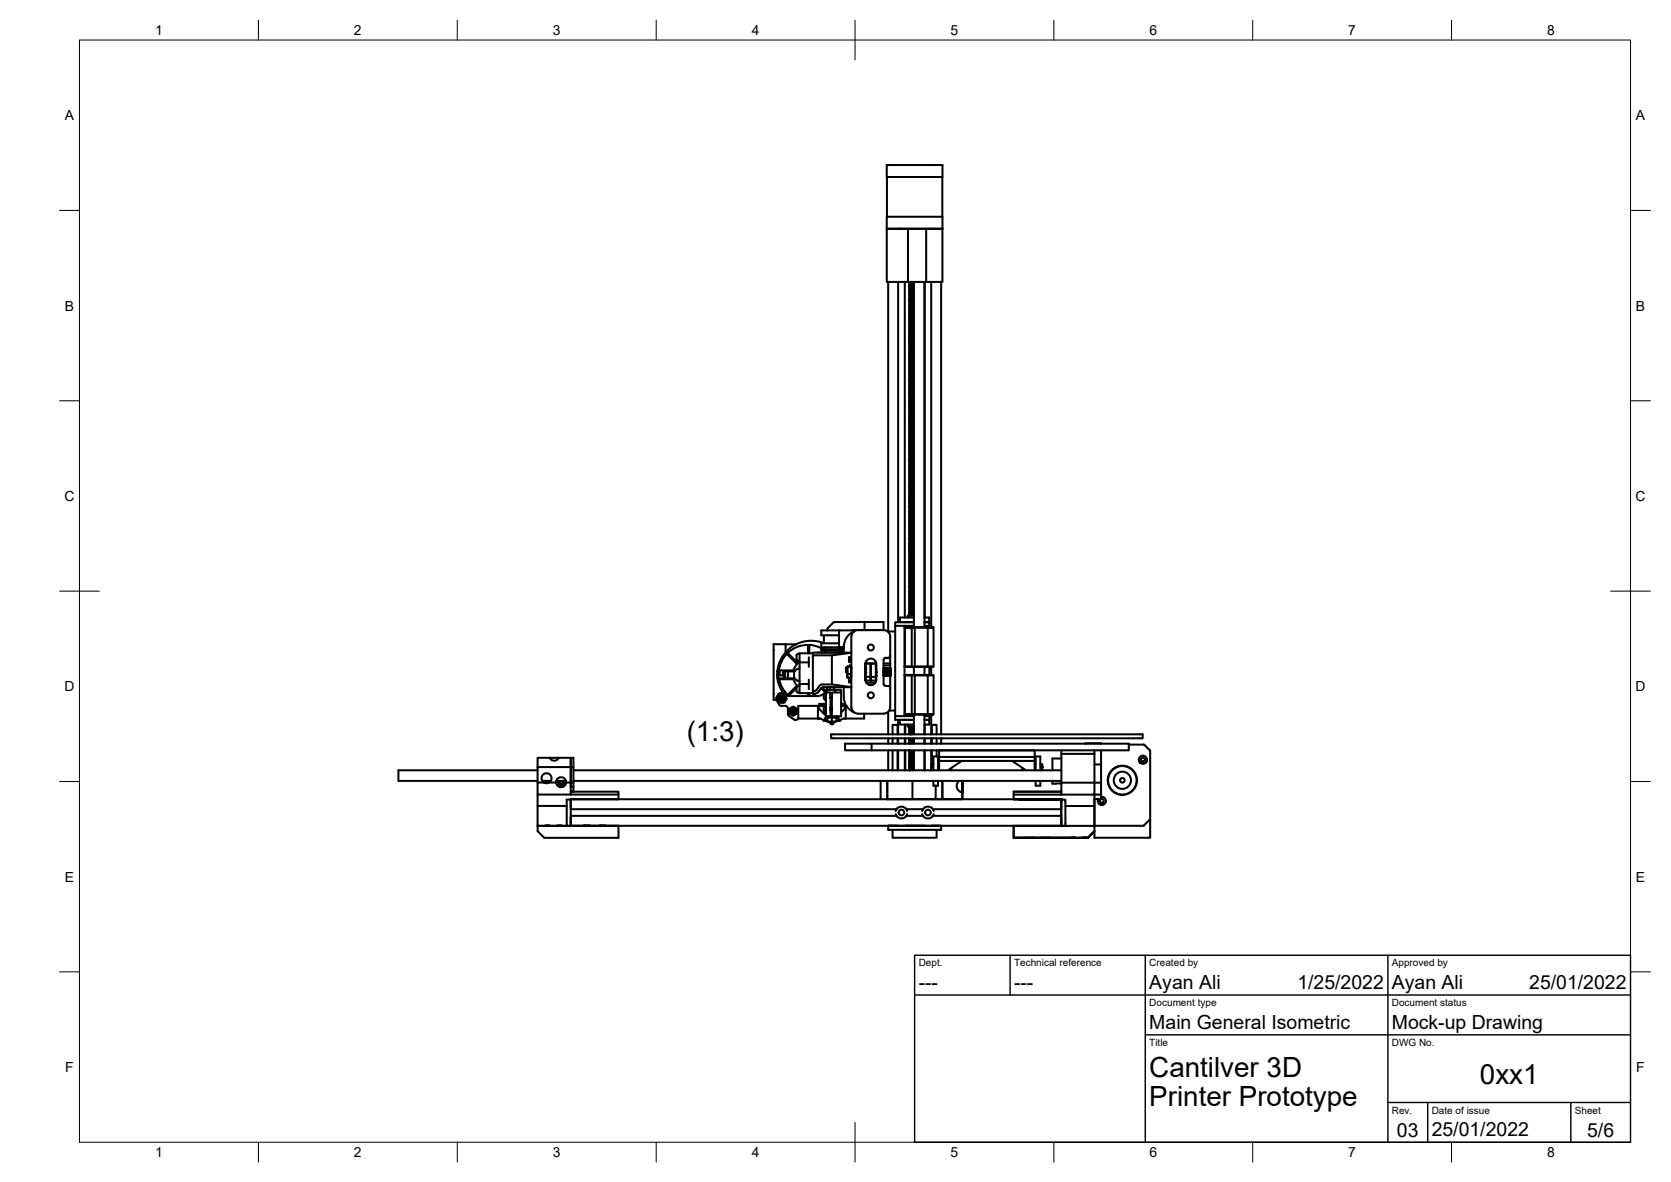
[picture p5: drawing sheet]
<svg xmlns="http://www.w3.org/2000/svg" width="420mm" height="297mm" viewBox="0 0 420 297" stroke-linecap="round" stroke-linejoin="round" font-family="sans-serif">
<defs><g id="words">
<g font-size="7">
<text x="172.7" y="186.1">(1:3)</text>
<text x="289" y="270.6">Cantilver 3D</text>
<text x="372.1" y="272.3">0xx1</text>
<text x="289" y="278.1">Printer Prototype</text>
</g>
<g font-size="4.9">
<text x="231" y="248.5">---</text>
<text x="255" y="248.5">---</text>
<text x="289" y="248.5">Ayan Ali</text>
<text x="326.2" y="248.5">1/25/2022</text>
<text x="350" y="248.5">Ayan Ali</text>
<text x="384.5" y="248.5">25/01/2022</text>
<text x="289" y="258.6">Main General Isometric</text>
<text x="350" y="258.6">Mock-up Drawing</text>
<text x="351.3" y="285.7">03</text>
<text x="360" y="285.5">25/01/2022</text>
<text x="399.1" y="285.7">5/6</text>
</g>
<g font-size="3.5">
<text x="39" y="8.8">1</text>
<text x="89" y="8.8">2</text>
<text x="139" y="8.8">3</text>
<text x="189" y="8.8">4</text>
<text x="239" y="8.8">5</text>
<text x="289" y="8.8">6</text>
<text x="339" y="8.8">7</text>
<text x="389" y="8.8">8</text>
<text x="16.3" y="30.2">A</text>
<text x="411.3" y="30.2">A</text>
<text x="16.3" y="78">B</text>
<text x="411.3" y="78">B</text>
<text x="16.2" y="125.9">C</text>
<text x="411.2" y="125.9">C</text>
<text x="16.2" y="173.7">D</text>
<text x="411.2" y="173.7">D</text>
<text x="16.3" y="221.6">E</text>
<text x="411.3" y="221.6">E</text>
<text x="16.4" y="269.4">F</text>
<text x="411.4" y="269.4">F</text>
<text x="39" y="290.8">1</text>
<text x="89" y="290.8">2</text>
<text x="139" y="290.8">3</text>
<text x="189" y="290.8">4</text>
<text x="239" y="290.8">5</text>
<text x="289" y="290.8">6</text>
<text x="339" y="290.8">7</text>
<text x="389" y="290.8">8</text>
</g>
<g font-size="2.5">
<text x="231" y="242.9">Dept.</text>
<text x="255" y="242.9">Technical reference</text>
<text x="289" y="242.9">Created by</text>
<text x="350" y="242.9">Approved by</text>
<text x="289" y="252.8">Document type</text>
<text x="350" y="252.8">Document status</text>
<text x="289" y="262.9">Title</text>
<text x="350" y="262.9">DWG No.</text>
<text x="350" y="279.9">Rev.</text>
<text x="360" y="279.9">Date of issue</text>
<text x="396" y="279.9">Sheet</text>
</g>
</g></defs>
<!-- layer: Visible -->
<g fill="none" stroke="#000" stroke-width=".51">
<path d="M223 54.5h14v3h-14zM223 41.5h14v3h-14zM223 57.5h14v13.4h-14zM223 44.5v10M226.3 57.5h.1M228.3 57.5v13.4M232.9 57.5v13.4M233.6 57.5h.1M236.9 44.5v10M223.3 70.9v87.8M225.8 70.9v85.5M227.5 70.9v84.3"/>
<path d="M228.6 71.2l1.2-.1-.9 .1-.1 .3M228.6 71.2l.2 .1M228.6 71.9l1.2-.2zM228.6 71.7v.2h.2M228.6 72.6h.2M228.6 73.2l.2 .1M228.6 73.9l.2 .1M228.6 74.6l1.2-.2-.9 .1-.1 .3M228.6 74.6h.2M228.6 75.2l1.2-.1zM228.6 75.1v.1h.2M228.6 75.9l.2 .1"/>
<path d="M228.6 76.6h.2M228.6 77.2l.2 .1M228.6 77.9l1.2-.1-.9 .1-.1 .3M228.6 77.9l.2 .1M228.6 78.6l1.2-.2-1 .2M228.6 78.4v.2h.2M228.6 78.6h.2M228.6 79.2l.2 .1M228.6 79.9l.2 .1M228.7 70.9l-.1 .3M228.8 71.9v.3M228.8 72.6v.2"/>
<path d="M228.8 73.2v.3M228.8 73.9v.3M228.8 75.2v.3M228.8 75.9v.3M228.8 76.6v.2M228.8 77.2v.3M228.8 78.6v.2M228.8 79.2v.3M228.8 79.9v.3M229.8 71.4l-1.1 .1-.1 .4 .2 .1M229.8 72.1l-1.2 .1v.4M229.8 72.4l-1.2 .2"/>
<path d="M229.8 72.7l-1.1 .2-.1 .3M229.8 73.1l-1.2 .1M229.8 73.4l-1.2 .1v.4M229.8 73.8l-1.2 .1M229.8 74.1l-1.1 .1-.1 .4M229.8 74.7l-1.2 .2v.3l.2 .1M229.8 75.4l-1.1 .1-.1 .4M229.8 75.7l-1.2 .2M229.8 76.1l-1.2 .1v.4M229.8 76.4l-1.2 .2M229.8 76.7l-1.1 .2-.1 .3M229.8 77.1l-1.2 .1"/>
<path d="M229.8 77.4l-1.2 .1v.4M229.8 78.1l-1.1 .1-.1 .4M229.8 78.7l-1.2 .2v.3M229.8 79.1l-1.2 .1M229.8 79.4l-1.1 .1-.1 .4M229.8 79.7l-1.2 .2M229.8 70.9v86.7M232.5 70.9v86.7M232.5 70.9v84.3M234.1 70.9v86.7M236.6 70.9v113.6M228.6 80.6h.2"/>
<path d="M228.6 81.2l1.2-.1-.9 .1-.1 .3M228.6 81.2l.2 .1M228.6 81.9l1.2-.1-1 .1M228.6 81.7v.2h.2M228.6 81.9l.2 .1M228.6 82.6h.2M228.6 83.2l.2 .1M228.6 83.9l.2 .1M228.6 84.6l1.2-.2-.9 .1-.1 .3M228.6 84.6h.2M228.6 85.2l1.2-.1-1 .1M228.6 85.1v.1h.2"/>
<path d="M228.6 85.2l.2 .1M228.6 85.9h.2v.3M228.6 86.6h.2M228.6 87.2l.2 .1v.2M228.6 87.9l1.2-.2-.9 .2-.1 .3M228.6 87.9l.2 .1M228.6 88.6l1.2-.2-1 .2M228.6 88.4v.2h.2M228.6 88.6h.2M228.6 89.2l.2 .1M228.6 89.9h.2M228.6 90.6h.2"/>
<path d="M228.6 91.2l1.2-.1-.9 .1-.1 .3M228.6 91.2l.2 .1M228.6 91.9l1.2-.2zM228.6 91.7v.2h.2M228.6 92.6h.2v.2M228.6 93.2l.2 .1M228.6 93.9h.2v.3M228.6 94.6l1.2-.2-.9 .1-.1 .3M228.6 94.6h.2M228.6 95.2l1.2-.1zM228.6 95.1v.1h.2M228.6 95.9l.2 .1"/>
<path d="M228.6 96.6h.2M228.6 97.2l.2 .1M228.6 97.9l1.2-.1-.9 .1-.1 .3M228.6 97.9h.2M228.6 98.6l1.2-.2zM228.6 98.4v.2h.2M228.6 99.2l.2 .1v.2M228.6 99.9l.2 .1M228.6 81.9h.2M228.6 85.2h.2M228.8 80.6v.2M228.8 81.9v.3"/>
<path d="M228.8 82.6v.2M228.8 83.2v.3M228.8 83.9v.3M228.8 85.2v.3M228.8 86.6v.2M228.8 88.6v.2M228.8 89.2v.3M228.8 89.9v.3M228.8 90.6v.2M228.8 91.9v.3M228.8 93.2v.3M228.8 95.2v.3"/>
<path d="M228.8 95.9v.3M228.8 96.6v.2M228.8 97.2v.3M228.8 98.6v.2M228.8 99.9v.3M229.8 80.1l-1.2 .1v.4M229.8 80.4l-1.2 .2M229.8 80.7l-1.1 .2-.1 .3M229.8 81.4l-1.2 .1v.4M229.8 82.1l-1.1 .1-.1 .4M229.8 82.4l-1.2 .2M229.8 82.7l-1.2 .2v.3"/>
<path d="M229.8 83.1l-1.2 .1M229.8 83.4l-1.1 .1-.1 .4M229.8 83.7l-1.2 .2M229.8 84.1l-1.2 .1v.4M229.8 84.7l-1.1 .2-.1 .3M229.8 85.4l-1.2 .1v.4M229.8 85.8l-1.2 .1M229.8 86.1l-1.1 .1-.1 .4M229.8 86.4l-1.2 .2M229.8 86.7l-1.2 .2v.3M229.8 87.1l-1.2 .1M229.8 87.4l-1.1 .1-.1 .4"/>
<path d="M229.8 88.1l-1.2 .1v.4M229.8 88.7l-1.1 .2-.1 .3M229.8 89.1l-1.2 .1M229.8 89.4l-1.2 .1v.4M229.8 89.8l-1.2 .1M229.8 90.1l-1.1 .1-.1 .4M229.8 90.4l-1.2 .2M229.8 90.7l-1.2 .2v.3M229.8 91.4l-1.1 .1-.1 .4 .2 .1M229.8 92.1l-1.2 .1v.4M229.8 92.4l-1.2 .2M229.8 92.7l-1.1 .2-.1 .3"/>
<path d="M229.8 93.1l-1.2 .1M229.8 93.4l-1.2 .1v.4M229.8 93.8l-1.2 .1M229.8 94.1l-1.1 .1-.1 .4M229.8 94.7l-1.2 .2v.3l.2 .1M229.8 95.4l-1.1 .1-.1 .4M229.8 95.7l-1.2 .2M229.8 96.1l-1.2 .1v.4M229.8 96.4l-1.2 .2M229.8 96.7l-1.1 .2-.1 .3M229.8 97.1l-1.2 .1M229.8 97.4l-1.2 .1v.4"/>
<path d="M229.8 98.1l-1.1 .1-.1 .4h.2M229.8 98.7l-1.2 .2v.3M229.8 99.1l-1.2 .1M229.8 99.4l-1.1 .1-.1 .4M229.8 99.7l-1.2 .2M228.6 100.6h.2M228.6 101.2l1.2-.1-.9 .1-.1 .3M228.6 101.2l.2 .1M228.6 101.9l1.2-.1zM228.6 101.7v.2h.2M228.6 102.6h.2M228.6 103.2l.2 .1"/>
<path d="M228.6 103.9l.2 .1M228.6 104.6l1.2-.2-1 .2M228.6 104.6h.2M228.6 105.2l1.2-.1zM228.6 105.1v.1h.2M228.6 105.9h.2v.3M228.6 106.6h.2M228.6 107.2l.2 .1M228.6 107.9l1.2-.2-.9 .2-.1 .3M228.6 107.9l.2 .1M228.6 108.5l1.2-.1zM228.6 108.4v.2h.2"/>
<path d="M228.6 109.2l.2 .1M228.6 109.9h.2M228.6 110.6h.2M228.6 111.2l1.2-.1-1 .1M228.6 111.2l.2 .1M228.6 111.9l1.2-.2zM228.6 111.7v.2h.2M228.6 112.6h.2v.2M228.6 113.2l.2 .1M228.6 113.9h.2M228.6 114.6l1.2-.2-.9 .1-.1 .3M228.6 114.6h.2"/>
<path d="M228.6 115.2l1.2-.1zM228.6 115.1v.1h.2M228.6 115.9l.2 .1M228.6 116.6h.2M228.6 117.2l.2 .1M228.6 117.9l1.2-.1-1 .1M228.6 117.9h.2M228.6 118.6l1.2-.2-1 .2M228.6 118.4v.2h.2M228.6 118.6h.2M228.6 119.2l.2 .1M228.6 119.9l.2 .1"/>
<path d="M228.8 100.6v.2M228.8 101.9v.3M228.8 102.6v.2M228.8 103.2v.3M228.8 103.9v.3M228.8 104.6v.2M228.8 105.2v.3M228.8 106.6v.2M228.8 107.2v.3M228.8 108.6v.2M228.8 109.2v.3M228.8 109.9v.3"/>
<path d="M228.8 110.6v.2M228.8 111.2v.3M228.8 111.9v.3M228.8 113.2v.3M228.8 113.9v.3M228.8 115.2v.3M228.8 115.9v.3M228.8 116.6v.2M228.8 117.2v.3M228.8 117.9v.3M228.8 118.6v.2M228.8 119.2v.3"/>
<path d="M228.8 119.9v.3M229.8 100.1l-1.2 .1v.4M229.8 100.4l-1.2 .2M229.8 100.7l-1.1 .2-.1 .3M229.8 101.4l-1.2 .1v.4h.2M229.8 102.1l-1.1 .1-.1 .4M229.8 102.4l-1.2 .2M229.8 102.8l-1.2 .1v.3M229.8 103.1l-1.2 .1M229.8 103.4l-1.1 .1-.1 .4M229.8 103.7l-1.2 .2M229.8 104.1l-1.2 .1v.4"/>
<path d="M229.8 104.7l-1.1 .2-.1 .3 .2 .1M229.8 105.4l-1.2 .1v.4M229.8 105.8l-1.2 .1M229.8 106.1l-1.1 .1-.1 .4M229.8 106.4l-1.2 .2M229.8 106.8l-1.2 .1v.3M229.8 107.1l-1.2 .1M229.8 107.4l-1.1 .1-.1 .4M229.8 108.1l-1.2 .1v.4h.2M229.8 108.7l-1.1 .2-.1 .3M229.8 109.1l-1.2 .1M229.8 109.4l-1.2 .1v.4"/>
<path d="M229.8 109.8l-1.2 .1M229.8 110.1l-1.1 .1-.1 .4M229.8 110.4l-1.2 .2M229.8 110.8l-1.2 .1v.3M229.8 111.4l-1.1 .1-.1 .4 .2 .1M229.8 112.1l-1.2 .1v.4M229.8 112.4l-1.2 .2M229.8 112.7l-1.1 .2-.1 .3M229.8 113.1l-1.2 .1M229.8 113.4l-1.2 .1v.4M229.8 113.8l-1.2 .1M229.8 114.1l-1.1 .1-.1 .4"/>
<path d="M229.8 114.8l-1.2 .1v.3l.2 .1M229.8 115.4l-1.1 .1-.1 .4M229.8 115.7l-1.2 .2M229.8 116.1l-1.2 .1v.4M229.8 116.4l-1.2 .2M229.8 116.7l-1.1 .2-.1 .3M229.8 117.1l-1.2 .1M229.8 117.4l-1.2 .1v.4M229.8 118.1l-1.1 .1-.1 .4M229.8 118.8l-1.2 .1v.3M229.8 119.1l-1.2 .1M229.8 119.4l-1.1 .1-.1 .4"/>
<path d="M229.8 119.7l-1.2 .2M228.6 120.6h.2M228.6 121.2l1.2-.1-.9 .1-.1 .3M228.6 121.2l.2 .1M228.6 121.9l1.2-.1-1 .1M228.6 121.7v.2h.2M228.6 121.9h.2M228.6 122.6h.2M228.6 123.2l.2 .1v.2M228.6 123.9l.2 .1M228.6 124.6l1.2-.2-1 .2M228.6 124.6h.2"/>
<path d="M228.6 125.2l1.2-.1-1 .1M228.6 125.1v.1h.2M228.6 125.2l.2 .1M228.6 125.9h.2M228.6 126.6h.2M228.6 127.2l.2 .1M228.6 127.9l1.2-.2-.9 .2-.1 .3M228.6 127.9l.2 .1M228.6 128.6l1.2-.2-1 .2M228.6 128.4v.2h.2M228.6 128.6h.2M228.6 129.2l.2 .1"/>
<path d="M228.6 129.9h.2v.3M228.6 139.9l.2 .1M228.6 130.6h.2M228.6 131.2l1.2-.1-1 .1M228.6 131.2l.2 .1M228.6 131.9l1.2-.2-1 .2M228.6 139.2l.2 .1M228.6 138.6h.2M228.6 131.7v.2h.2M228.6 131.9l.2 .1M228.6 132.6h.2M228.6 137.9l.2 .1"/>
<path d="M228.6 138.6l1.2-.2-1 .2M228.6 133.2l.2 .1M228.6 137.2l.2 .1M228.6 137.9l1.2-.1-.9 .1-.1 .3M228.6 133.9h.2M228.6 134.6l1.2-.2-.9 .1-.1 .3M228.6 134.6h.2M228.6 135.2l1.2-.1-1 .1M228.6 136.6h.2v.2M228.6 135.9l.2 .1M228.6 135.2l.2 .1M228.6 135.1v.1h.2"/>
<path d="M228.6 138.4v.2M228.6 125.2h.2M228.6 131.9h.2M228.6 135.2h.2M228.8 120.6v.2M228.8 121.9v.3M228.8 122.6v.2M228.8 123.9v.3M228.8 124.6v.2M228.8 125.2v.3M228.8 125.9v.3M228.8 126.6v.2"/>
<path d="M228.8 127.2v.3M228.8 128.6v.2M228.8 129.2v.3M228.8 130.6v.2M228.8 131.2v.3M228.8 131.9v.3M228.8 132.6v.2M228.8 133.2v.3M228.8 133.9v.3M228.8 135.2v.3M228.8 135.9v.3M228.8 137.2v.3"/>
<path d="M228.8 138.6v.2M228.8 139.2v.3M228.8 139.9v.3M229.8 120.1l-1.2 .1v.4M229.8 120.4l-1.2 .2M229.8 120.7l-1.1 .2-.1 .3M229.8 121.4l-1.2 .1v.4M229.8 122.1l-1.1 .1-.1 .4M229.8 122.4l-1.2 .2M229.8 122.8l-1.2 .1v.3M229.8 123.1l-1.2 .1M229.8 123.4l-1.1 .1-.1 .4"/>
<path d="M229.8 123.7l-1.2 .2M229.8 124.1l-1.2 .1v.4M229.8 124.7l-1.1 .2-.1 .3M229.8 125.4l-1.2 .1v.4M229.8 125.8l-1.2 .1M229.8 126.1l-1.1 .1-.1 .4M229.8 126.4l-1.2 .2M229.8 126.8l-1.2 .1v.3M229.8 127.1l-1.2 .1M229.8 127.4l-1.1 .1-.1 .4M229.8 128.1l-1.2 .1v.4M229.8 128.7l-1.1 .2-.1 .3"/>
<path d="M229.8 129.1l-1.2 .1M229.8 129.4l-1.2 .1v.4M229.8 129.8l-1.2 .1M229.8 130.1l-1.1 .1-.1 .4M229.8 130.4l-1.2 .2M229.8 130.8l-1.2 .1v.3M229.8 131.4l-1.1 .1-.1 .4M229.8 139.4l-1.1 .1-.1 .4M229.8 139.7l-1.2 .2M229.8 138.8l-1.2 .1v.3M229.8 139.1l-1.2 .1M229.8 132.1l-1.2 .1v.4"/>
<path d="M229.8 132.4l-1.2 .2M229.8 132.7l-1.1 .2-.1 .3M229.8 133.1l-1.2 .1M229.8 138.1l-1.1 .1-.1 .4h.2M229.8 133.4l-1.2 .1v.4M229.8 133.8l-1.2 .1M229.8 137.4l-1.2 .1v.4M229.8 134.1l-1.1 .1-.1 .4M229.8 134.8l-1.2 .1v.3M229.8 137.1l-1.2 .1M229.8 136.7l-1.1 .2-.1 .3M229.8 136.4l-1.2 .2"/>
<path d="M229.8 136.1l-1.2 .1v.4M229.8 135.7l-1.2 .2M229.8 135.4l-1.1 .1-.1 .4M207.2 159.6v2.1M211 158.4h-4.5v1.2h4.5M211 158.4h3.5M211 158.4v4.3M214.5 158.4l.2 .3M214.5 158.3h7.7M214.6 158.3l-.4 .1M214.8 158.7a4.6 4.6 0 0 0-2.6 5.3h-6.7M217.4 156.3v2"/>
<path d="M222.2 158.3v-2h-12.3l-.4 .2-1.3 1.3-.2 .6M222.2 158.4l-6.5-.1a1.66 1.66 0 0 0-1.6 1.7M222.2 158.3a1.66 1.66 0 0 1 1.6 1.7v4.8M223.2 158.7h1.9M225.1 157.3v22.7h2.3M225.1 157.3h4.7M227.4 157.3v22.7M227.5 156.3v.1M227.5 157.6l-.1 9.9M228.3 156.3v.1M228.6 154.6h.2M228.6 153.9l.2 .1"/>
<path d="M228.6 154.6l1.2-.2-.9 .1-.1 .2M228.6 153.2l.2 .1M228.6 152.6h.2M228.6 151.9l.2 .1M228.6 151.2l.2 .1M228.6 151.9l1.2-.1zM228.6 150.6h.2M228.6 151.2l1.2-.1-.9 .1-.1 .3M228.6 149.9l.2 .1v.2M228.6 149.2l.2 .1M228.6 148.6h.2M228.6 147.9l.2 .1"/>
<path d="M228.6 148.6l1.2-.2zM228.6 147.2l.2 .1M228.6 147.9l1.2-.1-.9 .1-.1 .3M228.6 146.6h.2M228.6 145.9l.2 .1M228.6 145.2l.2 .1M228.6 144.6h.2M228.6 145.2l1.2-.1zM228.6 143.9l.2 .1M228.6 144.6l1.2-.2-.9 .1-.1 .4M228.6 143.2l.2 .1v.2M228.6 142.6h.2"/>
<path d="M228.6 141.9l.2 .1M228.6 141.2l.2 .1M228.6 141.9l1.2-.1zM228.6 140.6h.2M228.6 141.2l1.2-.1-.9 .1-.1 .3M228.6 141.7v.2M228.6 145.1v.1M228.6 148.4v.2M228.6 151.7v.2M228.6 151.9h.2v.3M228.6 145.2h.2v.3M228.6 141.9h.2"/>
<path d="M228.8 140.6v.3M228.8 141.9v.3M228.8 142.6v.2M228.8 143.9v.3M228.8 145.9v.3M228.8 146.6v.2M228.8 147.2v.3M228.8 148.6v.3M228.8 149.2v.3M228.8 150.6v.2M228.8 152.6v.3M228.8 153.2v.3"/>
<path d="M228.8 153.9v.3M229.2 157.6h-1.7v.1h1.8v9.8h-1.8v.1h1.7M229.8 155.2h-3.5v1.1h3.5M229.8 154.7h-1.5v.5M229.8 154.1l-1.1 .1-.1 .4M229.8 153.4l-1.2 .2v.3M229.8 153.8l-1.2 .1M229.8 152.7l-1.1 .2-.1 .3M229.8 153.1l-1.2 .1M229.8 152.1l-1.2 .1v.4M229.8 152.4l-1.2 .2M229.8 151.4l-1.1 .1-.1 .4"/>
<path d="M229.8 150.8l-1.2 .1v.3M229.8 150.1l-1.1 .1-.1 .4M229.8 150.4l-1.2 .2M229.8 149.4l-1.2 .1v.4M229.8 149.8l-1.2 .1M229.8 148.7l-1.1 .2-.1 .3M229.8 149.1l-1.2 .1M229.8 148.1l-1.2 .1v.4M229.8 147.4l-1.1 .1-.1 .4M229.8 146.8l-1.2 .1v.3M229.8 147.1l-1.2 .1M229.8 146.1l-1.1 .1-.1 .4"/>
<path d="M229.8 146.4l-1.2 .2M229.8 145.4l-1.2 .1v.4M229.8 145.8l-1.2 .1M229.8 144.7l-1.1 .2-.1 .3M229.8 144.1l-1.2 .1v.4M229.8 143.4l-1.1 .1-.1 .4M229.8 143.7l-1.2 .2M229.8 142.8l-1.2 .1v.3M229.8 143.1l-1.2 .1M229.8 142.1l-1.1 .1-.1 .4M229.8 142.4l-1.2 .2M229.8 141.4l-1.2 .1v.4"/>
<path d="M229.8 140.7l-1.1 .2-.1 .3M229.8 140.1l-1.2 .1v.4M229.8 140.4l-1.2 .2M229.8 156.4h-4.7v.9M230 157.6h-.8l.1 .1h3.9M232.5 155.2h1.1v1.1h-1.1M232.5 156.4h1.2v.9h-1.2M232.5 156.3v.1M233 157.7h-3v9.8h3M233.2 157.6l1.5 .1h-1.4M233.2 157.7v9.8M233.2 157.7h-.1"/>
<path d="M233.7 157.3v.3M234.7 157.7v9.8M195.2 175.9l.7 1.1M195.4 168.7l.6 .1v.8M195.5 168.7v1.8M195.5 170.5l.4 1.7 .8 1.5-.1 .4M195.8 168.7v1.7M195.9 177.1l.6 .3M196.1 174.6h1.1l.6 1-.6 1h-1.1l-.6-1zM196.1 174.7h.4a.95 .95 0 0 1 1.1 1.1l-.1 .1a.95 .95 0 0 1-1.5 .4l-.1-.1a1.04 1.04 0 0 1 .2-1.5zM196.5 177.4h.9a.67 .67 0 0 1 .7 .7M196.5 175.1l-.3 .5 .2 .4h.3"/>
<path d="M196.6 174.2h.1M196.7 176l-.4-.3 .1-.4 .2-.2 .5 .4-.3 .6M196.8 169.6l.6 .6v.3M196.9 176h-.4M197 175.2l.1 .2M197 175.2a.5 .5 0 0 0-.8 .2 .5 .5 0 0 0 .4 .7M197 175.2l.2 .4-.3 .4M197.1 168.7l.3 .3-.1 .9-.5-.3M197.1 175.6v.2M197.4 168.7h.1M197.5 163.9v-2h-3v14h.7a1.5 1.5 0 0 1 .6-1.5 1.5 1.5 0 0 1 1.5-.2l1 .7M197.5 161.9h2.7"/>
<path d="M197.8 164.3l2.6 2.6-.9 1.6h-3.6l.8-2.6zM198.1 178.1v1.3M198.1 179.4l.3 .5 1.5 1 .7-.2 .1-.4M198.1 168.7v1.7zM198.4 178.1l1-.5 1 .5v1.2l-1 .6-1-.6zM198.5 178.2l.4-.2a.96 .96 0 0 1 1.4 .3v.3a.95 .95 0 0 1-1.1 1.1l-.1-.1a1.05 1.05 0 0 1-.6-1.4zM198.9 178.8l.1-.3 .3-.3 .5 .2v.7h-.6l.4 .1 .3-.3-.1-.5-.3-.1-.4 .2v.5M198.9 178.8l.2 .2M199 178.8l.2 .3M199.5 170.7h-3.6l.6 1.8 1.6 2.1 2.3-2.3-.9-1.6M199.5 178.2a.5 .5 0 0 0-.5 .4 .5 .5 0 0 0 .4 .6M199.7 168.7h-2.7l-.2 .2v.8h-.6l-.2-.2"/>
<path d="M199.7 168.7v1.8h-4.2M199.7 170.4l.8 .7h.5M200.3 172.9l-1.9 2M200.3 173.6l.2 .4h.5M200.3 168.2l-.6 .5M201 164.3a.81 .81 0 0 0-.7 1.2l.2 .5h.5M201 172.3a.81 .81 0 0 0-.7 1.2v.2M201 168.1l-.6 .1M201 166.5h2.4M201 171.9h2.4M201.1 166.3l-.5 .3M203.2 164.2v-2.1a7.3 7.3 0 0 0-5.1 2l2.5 2.6"/>
<path d="M203.2 174.2v.7M203.4 165.2v2.4M203.4 170.8v2.4M203.5 174.2v.7M204.4 164.2h-3.4v10h3.4M204.4 164.7h4.8v7.3M205.5 164h.1M205.8 177.4h-.1v3.2h-5M205.9 177.9l1.8 2M205.9 177.4h.5M205.9 176.9h1.8M206.1 172.3l-.9 1.2-.8 .2"/>
<path d="M206.3 173.2l-.8 .9-.7 .2M206.5 173l1 1M206.5 163.1h5.3v.4h-5.3zM206.7 172h2.5l4.9 .7h-6.9l-.9 .4M206.7 172l-.6 .3M206.8 172.8l.9 .9a2.51 2.51 0 0 1-2.2 1.2h-7.2M206.9 163.1l-1.6-.7-1.8-.3v2.1M207.1 161.6a8.5 8.5 0 0 0-11.6 7.1M207.3 177.4h-1.6l.2 .5M207.3 177.4h-6.6v2.9M207.4 163.5v.5M207.5 162.7v.4"/>
<path d="M207.6 174.1a1.16 1.16 0 0 0 0 1.8M207.6 177.2a1.16 1.16 0 0 0 0 1.9M207.7 174.1v.1M207.7 174.1v1.9M207.7 177.2v1.9M207.7 180l-.5 1.2a1.07 1.07 0 0 0-1.1-.6M207.7 174.1l1.1-.1v6h-1l-.1-.2zM207.8 173.3h2.1M207.8 173.3l-.1 .8M208 172.7l-.2 .7M208 173.3v.7M208.7 172.7v.6"/>
<path d="M208.8 175.3l.1 .1M208.8 175l.1 .4M208.8 178.5l.1 .1M208.8 178.2l.1 .4M208.9 174.5v1M208.9 177.7v1M208.9 175.4h.1M208.9 174.5h.1M208.9 175.4h-.1M208.9 174.5h-.1M208.9 178.6h.1M208.9 177.7h.1"/>
<path d="M208.9 178.6h-.1M208.9 177.7h-.1M208.9 174.5l.1 1M208.9 177.7l.1 1M208.9 174.5v.1M208.9 175.4v.1M208.9 177.7v.1M208.9 178.6v.1M208.9 174.6l.1 .8M208.9 177.8l.1 .8M208.9 174.6h.1M208.9 175.5h.1"/>
<path d="M208.9 177.8h.1M208.9 178.7h.1M209 174.6v.8M209 177.8v.8M209 174.5l.1 1M209 177.7l.1 1M209 175.4h.1M209 174.5h.1M209 175.4v.1M209 174.5v.1M209 178.6h.1M209 177.7h.1"/>
<path d="M209 178.6v.1M209 177.7v.1M209 174.5l.1 .1M209 175.4l.1 .1M209 177.7l.1 .1M209 178.6l.1 .1M209.1 174.6l.1 .7M209.1 177.8l.1 .7M209.1 174.6h.1M209.1 175.5h.1M209.1 177.8h.1M209.1 178.7h.1"/>
<path d="M209.1 174.6l.1 .4M209.1 177.8l.1 .4M209.2 175.4l-.1 .1M209.2 174.5l-.1 .1M209.2 178.6l-.1 .1M209.2 177.7l-.1 .1M209.6 172.7v.6M209.9 174v-.7h1.4l.2 .2v6.3l-.2 .2h-2.1v-6h2.1l.2 .2M210.9 162.6l-.1 .5M210.9 163.5v.5M210.9 163.8l.8-.3-.2 .3h-.6M211 161.7h-4.5v1h4.5"/>
<path d="M211 162.7h1.2M211.1 162.6l.2 .3-.1 .2M211.4 162.6l.1 .3M211.4 162.7v.4M211.5 162.9l-.1 .2M211.5 176.9h.9M211.5 177.4h1.3M211.5 177.4h1.2M211.9 162.6l-.1 .7 .2-.4-.1-.2M211.9 177.4h.5M212 162.7l.2 .2-.6 1h-.7M212.2 172.7a6.7 6.7 0 0 0 .9 5.1l1.7 1.2"/>
<path d="M212.4 177.9l.3-.5v3.2l-.9 .1-.6 .5-.6-1.2M212.5 177.9l-1 1.1M213 167.6v1.7M213 169.3v.9l1 .1M213 167.6l-.3 .2v1.1l.3 .2M213 169.3l.1 .1M213 167.7a.92 .92 0 0 0 0 1.2M213.1 167.9l-.2 .4 .2 .5M213.1 167.5v1.9M213.1 169.4v.9M213.1 167.5l-.1 .1M213.1 167.5h.9"/>
<path d="M213.1 169.4h.9M213.5 170.3h.5v1.2h-.5zM213.5 165.2h.5v1.2h-.5zM213.7 167.5h.1M214 167.5v1.9M214 169.4v.9M214 167.5v.1M214 167.6v1.7M214 169.3v1M214 169.3v.1M214 167.9h.1M214 168.9h.1"/>
<path d="M214 169.8h.1M214 167.6h.1M214.1 164h-9.7v10.4h.4M214.1 167.4l-.4-.2-.6 .3M214.1 164l-4.9 .7M214.1 160v17.7M214.1 177.7a1.66 1.66 0 0 0 1.6 1.6l6.5 .1a1.7 1.7 0 0 0 1.6-1.7M214.1 167.5h-.8M217.3 179.4v1.2h-5.1M217.6 168.6v.3M217.6 169h.1M217.6 169.6v.2"/>
<path d="M217.6 169.8h.1M217.6 167.2h.1M217.6 166.9v3.9M217.6 168h.1M217.6 166.9a1.37 1.37 0 0 1 1.4-1.4 1.37 1.37 0 0 1 1.3 1.4v3.9a1.37 1.37 0 0 1-1.3 1.4 1.37 1.37 0 0 1-1.4-1.4M217.6 168v.2M217.6 169v.1M217.6 166.7h2.7M217.6 168.9h.1M217.6 170v.9M217.6 170.9h1.3M217.6 170l.1 .1"/>
<path d="M217.6 171v.1M217.7 166.8l-.1 3.2M217.7 166.8v3.3M217.7 170.1v.9M217.7 166.8h1.2M217.8 166.2v.5M217.8 171.6h2.3M218.5 172.1h.9M218.9 166.8v4.2M218.9 166.8v3.2M218.9 170l-1.2 .1M218.9 170v.9"/>
<path d="M218.9 170.9h1.4M218.9 170l.1 .1M219 166.8l-.1 3.2M219 166.8v3.3M219 170.1v.9M219 166.8h1.2M220.1 166.2v.5M220.2 166.8v4.2M220.2 166.8l.1 3.2M220.3 171v.1M220.3 170l-1.3 .1M220.3 170v.9"/>
<path d="M220.3 168.2v.4M220.3 169.1v.5M220.3 167.2h.1M220.3 168v.3M220.3 168.9v.4M220.3 169.8h.1M222.2 168.8h.1M222.2 168.6v.2M222.2 169.5v.2M222.2 168.9v.9M222.2 169.7h.1M222.2 165.8v6.1"/>
<path d="M222.2 166.7h1.6M222.2 167.2h1.6M222.2 171.9l.1 .2 .4 .3M222.2 167.9v1M222.2 167.9l.1 1M222.2 168.9l.1 .9M222.2 168.8l.1 .2M222.2 169.7v.1M222.2 167.9l.1 .1M222.2 168h.1M222.2 168.9h.1M222.2 169.8h.1"/>
<path d="M222.3 168v.8M222.3 168l.1 .8M222.3 169v.7M222.3 169l.1 .7M222.3 167.9l.1 1M222.3 168.9l.1 .9M222.3 169.7h.1M222.3 168.8h.1M222.3 167.9h.1M222.3 168.8v.2M222.3 167.9v.1M222.3 169.7v.1"/>
<path d="M222.4 167.9v1M222.4 168.9v.9M222.4 167.9v.1M222.4 168.8v.2M222.4 169.7v.1M222.4 165.4h1.4M222.4 168l.1 .8M222.4 169l.1 .7M222.4 168h.1M222.4 168.9h.1M222.4 169.8h.1M222.5 167.9l.1 1"/>
<path d="M222.5 168.9l.1 .9M222.5 169.7h.1M222.5 168.8h.1M222.5 167.9h.1M222.5 168.8l-.1 .1M222.5 167.9l-.1 .1M222.5 169.7l-.1 .1M222.5 168.8l.1 .2M222.5 167.9l.1 .1M222.5 169.7l.1 .1M222.6 168l.1 .8M222.6 169l.1 .7"/>
<path d="M222.6 168h.1M222.6 168.9h.1M222.6 169.8h.1M222.7 172.4h.9l.2 .5M222.7 167.9l.1 1M222.7 168.9l.1 .9M222.7 169.7h.1M222.7 168.8h.1M222.7 167.9h.1M222.7 167.9l-.1 .1M222.7 169.7l-.1 .1M222.7 168.8l-.1 .2"/>
<path d="M222.7 165.3l-.4 .2-.1 .3M222.7 167.9l.1 .1M222.7 168.8l.1 .2M222.7 169.7l.1 .1M222.8 168v.8M222.8 169v.7M222.8 168h.1M222.8 168.9h.1M222.8 169.8h.1M222.8 168l.1 .8M222.8 169l.1 .7M222.8 167.9l.1 1"/>
<path d="M222.8 168.9l.1 .9M222.8 169.7h.1M222.8 168.8h.1M222.8 167.9h.1M222.8 167.9v.1M222.8 168.8v.2M222.8 169.7v.1M222.9 167.9v1M222.9 168.9v.9M222.9 167.9v.1M222.9 168.8v.2M222.9 169.7v.1"/>
<path d="M222.9 168l.1 .8M222.9 169l.1 .7M222.9 168h.1M222.9 168.9h.1M222.9 169.8h.1M223 167.9l.1 1M223 168.9l.1 .9M223 169.7h.1M223 168.8h.1M223 167.9h.1M223 168.8l-.1 .1M223 167.9l-.1 .1"/>
<path d="M223 169.7l-.1 .1M223 168.8l.1 .2M223 169.7l.1 .1M223 167.9l.1 .1M223.1 168l.1 .8M223.1 169l.1 .7M223.1 168h.1M223.1 168.9h.1M223.1 169.8h.1M223.2 167.9l.1 1M223.2 168.9l.1 .9M223.2 169.7h.1"/>
<path d="M223.2 168.8h.1M223.2 167.9h.1M223.2 167.9l-.1 .1M223.2 168.8l-.1 .2M223.2 169.7l-.1 .1M223.2 168.8l.1 .1M223.2 167.9l.1 .1M223.2 169.7l.1 .1M223.3 168l.1 .8M223.3 169l.1 .7M223.3 168h.1M223.3 168.9h.1"/>
<path d="M223.3 169.8h.1M223.3 167.9l.1 1M223.3 168.9l.1 .9M223.3 178.9v5.6M223.3 167.9v.1M223.4 169.7h.1M223.4 168.8h.1M223.4 167.9h.1M223.4 168.8v.2M223.4 169.7l-.1 .1M223.4 168.8l-.1 .1M223.4 169.7v.1"/>
<path d="M223.4 167.9l.1 1M223.4 168.9l.1 .9M223.4 167.9v.1M223.4 168l.1 .8M223.4 169l.1 .7M223.4 168.9h.1M223.4 169.8h.1M223.5 169v.7M223.5 167.9l.1 1M223.5 168.9l.1 .9M223.5 168.8h.1M223.5 167.9h.1"/>
<path d="M223.5 167.9l-.1 .1M223.5 168.8l.1 .2M223.5 169.7l.1 .1M223.5 168.8l-.1 .2M223.5 169.7v.1M223.5 167.9l.1 .1M223.6 178.6h1.5M223.6 168h.1M223.6 168.9h.1M223.6 169.8h.1M223.6 168l.1 .8M223.6 169l.1 .7"/>
<path d="M223.7 167.9l.1 1M223.7 168.9l.1 .9M223.7 169.7h.1M223.7 168.8h.1M223.7 167.9h.1M223.7 167.9l-.1 .1M223.7 168.8l-.1 .1M223.7 169.7l-.1 .1M223.7 168.8l.1 .1M223.7 169.7l.1 .1M223.7 167.9l.1 .1M223.7 168.9l.1 .1"/>
<path d="M223.8 168v.8M223.8 169v.7M223.8 168h.1M223.8 169h.1M223.8 168l.1 .8M223.8 169l.1 .7M223.8 164.8l-.2 .4-.9 .1M223.8 164.8v1.9M223.8 167.9l.1 .7M223.8 168.9l.1 .7M223.8 169.7h.1M223.8 166.7v1.3"/>
<path d="M223.8 168.9h.1M223.8 169.8v7.9M223.8 168.8h.1M223.8 167.9h.1M223.8 167.9v.1M223.8 168.8v.2M223.8 169.7v.1M223.9 167.9v.4M223.9 168.9v.3M223.9 168.8v.1M223.9 167.9v.1M223.9 169.7v.1"/>
<path d="M223.9 168.9v.1M223.9 168l.1 .5M223.9 169l.1 .4M223.9 168h.1M223.9 169h.1M223.9 168l.1 .2M223.9 169l.1 .1M224 168l-.1 .9M224 168.9l-.1 .9M224 168h-.1M224 168.9l-.1 .1M225.1 180v.9h4.7h-3.5v1.2h3.5"/>
<path d="M227.4 179.5l.1 .1M227.4 167.5l.1 .1M227.4 180h2.4M227.5 169.6l-.1 9.9M229.2 169.6h-1.7v.1h1.8v9.8h-1.8v.1h1.7M229.8 167.6v2M229.8 179.6v4.9M230 169.6h-.8l.1 .1h3.9M232.5 167.6v2M232.5 179.6v4.9M233 169.7h-3v9.8h3M233.1 179.5h.1"/>
<path d="M233.1 167.5h.1M233.2 169.6l1.5 .1h-1.4M233.2 179.5h-3.9l-.1 .1h.8M233.2 169.7v9.8M233.2 167.5h-3.9l-.1 .1h.8M233.2 169.7h-.1M233.3 179.5h1.4l-1.5 .1M233.3 167.5h1.4l-1.5 .1M233.7 180l-.1 2.1h-1.1M233.7 179.6v.4h-1.2M233.7 167.6v2M234.1 167.6v2"/>
<path d="M234.1 179.6v4.9M234.7 169.7v9.8M135.2 193.6h-35v2.6h35M135.2 196.6v-3.8h8.3v-2.4h.7v8.6h-.7h12v1.9M135.2 199.7v7.8M136.4 196.2h2.1M136.8 196.6h-1.6v3.1h8.3v-3.1h-1.2M136.8 196.2a.92 .92 0 0 0 1.3 0M136.9 196.2a.86 .86 0 0 0 1.1 0M138.1 196.6h1.7M138.2 190.4a1.26 1.26 0 0 0 1.2 .8 1.26 1.26 0 0 0 1.1-.8M138.2 190.4h2.3"/>
<path d="M138.2 190.4h-3v2.4M139.8 196.6a1.26 1.26 0 0 1 1.3-1.3 1.26 1.26 0 0 1 1.2 1.3M139.8 196.6a1.26 1.26 0 0 0 1.3 1.2 1.26 1.26 0 0 0 1.2-1.2M139.9 196.2h2.4M140.2 196.2a.92 .92 0 0 0 .9 1.3 .92 .92 0 0 0 .8-1.3M140.3 196.2a.86 .86 0 0 0 .8 1.2 .86 .86 0 0 0 .8-1.2M140.5 190.4h3v6.2v-3.8h.7M140.7 196.2a.48 .48 0 0 0 .1 .8 .48 .48 0 0 0 .7-.2M140.8 196.2l-.1 .1v.6l.4 .2 .4-.3M141.3 196.2l.2 .1v.5M141.4 196.2l.1 .6M143.5 199.7h12"/>
<path d="M144.2 196.6h-.7v1.1h.7M144.2 196.2h122.7M144.2 193.6h122.7M205.7 180.6h.4zM207.2 181.2h.8M207.6 180.4h.4M208.3 181.3l.7 .7h.3l.7-.7M208.3 180v.3M208.3 180.1h-.5l-.5 .9h.7M208.8 180h.4M209 184.5h78.3v1h-78.3zM209.2 180.3h-1.2v1h2.3v-1h-1.1v1"/>
<path d="M210 180v.3M210 180.1h.5l.5 .9h-.7M210.3 181.2h.9M210.3 180.4h.4M219.2 186.9h64.6v1.7h-71.3v-1.7h6.7v1.7M221.4 196.2v4.7M223.1 196.2v4.6h13.9M223.3 185.5v1.4M223.3 188.6v5M224.4 184.5v-2.3h1.3v2.3M224.4 185.5v1.4M224.4 188.6v5"/>
<path d="M225.7 185.5v1.4M225.7 188.6v5M225.8 180.9v3.6M225.8 185.5v1.4M225.8 188.6v5M227.5 180.9h.1M227.5 182.1v2.4M227.5 185.5v1.4M227.5 188.6v5M227.6 185.5v1.4M227.6 188.6v5M228.3 182.2h-.7v2.3"/>
<path d="M228.3 182.1v.5h1.5M228.3 180.9h.1M228.6 193.2l.2 .1M228.6 192.6h.2v.3M228.6 191.9l.2 .1M228.6 191.2l.2 .1M228.6 191.9l1.2-.1zM228.6 190.6h.2M228.6 191.2l1.2-.1-.9 .1-.1 .3M228.6 189.9l.2 .1M228.6 189.2l.2 .1M228.6 188.6h.2"/>
<path d="M228.6 188.6h.2zM228.6 186.6h.2M228.6 185.9l.2 .1v.2M228.6 183.9l.2 .1M228.6 183.2l.2 .1M228.6 182.6h.2M228.6 188.6h.1M228.6 191.7v.2M228.6 191.9h.2v.3M228.7 185.5l-.1 .4M228.7 184.5l1.1-.1-.9 .1M228.8 182.6v.2"/>
<path d="M228.8 183.2v.3M228.8 183.9v.3M228.8 186.6v.2M228.8 188.6v.3M228.8 189.2v.3M228.8 189.9v.3M228.8 190.6v.2M228.8 193.2v.3M229.4 196.2v4.6M229.8 193.4l-1.2 .2M229.8 192.8l-1.1 .1-.1 .3M229.8 193.1l-1.2 .1"/>
<path d="M229.8 192.1l-1.2 .1v.4M229.8 192.4l-1.2 .2M229.8 191.4l-1.1 .1-.1 .4M229.8 190.8l-1.2 .1v.3M229.8 190.1l-1.1 .1-.1 .4M229.8 190.4l-1.2 .2M229.8 189.4l-1.2 .2v.3M229.8 189.8l-1.2 .1M229.8 188.8l-1.1 .1-.1 .3M229.8 189.1l-1.2 .1M229.8 186.8l-1.2 .1M229.8 186.1l-1.1 .1-.1 .4"/>
<path d="M229.8 186.4l-1.2 .2M229.8 185.8l-1.2 .1M229.8 184.1l-1.2 .1v.3M229.8 183.4l-1.1 .1-.1 .4M229.8 183.8l-1.2 .1M229.8 182.8l-1.2 .1v.3M229.8 183.1l-1.2 .1M229.8 185.5v1.4M229.8 188.6v5M232.5 180.9h1.1zM232.5 185.5v1.4M232.5 188.6v5"/>
<path d="M232.5 180.9h.1M232.5 182.1v2.4M234.1 185.5v1.4M234.1 188.6v5M234.3 184.5v-2.3h1.2v2.3M234.3 185.5v1.4M234.3 188.6v3.5M234.7 193.6v-3.5h1.2v3.5M234.7 196.2v1.2h1.2v-1.2M234.7 192.1h-.5v1.5M235.3 197.4v3.4M235.5 185.5v1.4"/>
<path d="M235.5 188.6v1.5M235.9 192.1h.2M236.1 190.2h24.1v1h-24.1zM236.1 190.2v-1.6h24.1v1.6M236.1 191.2v2.2M236.6 185.5v1.4M236.9 196.2v4.6M237 196.2v4.6M239.2 193v.6M241.1 196.2a1.66 1.66 0 0 0-.5 1.8 1.66 1.66 0 0 0 1.4 1.1v-2.9M241.8 191.2l-3.2 2.2M242 199.2v1.6h-5"/>
<path d="M242 196.2v3zM242 196.2v4.6M254.5 191.2l3.2 2.2M254.9 199h12zM254.9 199v1.9M254.9 199.7h12M257.1 193v.6M260.2 192.1h.2M260.2 191.2v2.2M260.4 196.2v1.2h1.2v-1.2M260.4 193.6v-3.5h1.2v3.5M261.6 192.1h.5v1.5"/>
<path d="M264.6 196.2v.7h2.3M266.9 199.7h8.3v-3h1.7v3M266.9 190.6h-2.3v3M266.9 188.6v11.1M272.9 186.9h4M275.2 188.6v.8h-8.3M275.2 189.4v7.3h-8.3M275.2 192.1h1.7M276.9 188.6v8.1M283.8 187.1h3.7M286.4 190.9l.1 .5 .3 .3-.1-.1M286.4 190.9a1.01 1.01 0 0 0 1 1 1.01 1.01 0 0 0 1-1"/>
<path d="M287.6 187.1l1.6 1.7v16.9M288.4 190.9l-.5 .8zM135.2 207.5h7.3M135.2 202.5h7.3M135.2 207.5h20.3v3.1h-18.7l-1.6-1.7zM137.1 207.5h1.2zM140.1 207.5h1.2zM143.5 205.3v2.2M143.5 207.5h12M143.5 203.4h81.9M143.5 207.5h.1M143.5 205h81.9"/>
<path d="M146.7 207.5h1.7zM150.7 207.5h1.7zM223.3 207.5h.7M223.3 207.5h13.3v1h-13.3zM223.3 200.8v.1M223.9 207.5h.1M224 207.5h1.6M224.4 208.5v2h11.1v-2M225.2 204.6l.2 .4M225.4 205l.2 .3M225.4 203.4l-.2 .4M225.6 207.5h.1"/>
<path d="M225.6 203.1l-.2 .3M225.6 203.1a1.41 1.41 0 0 1 2.3 .2l.2 .5M225.8 200.8v.1M227.5 200.8v.1M227.7 207.5h.1M227.9 205l-.1 .1a1.6 1.6 0 0 1-2.2 .2M227.9 203.4h4.2M227.9 205h4.2M228.1 204.6l-.2 .4M231.9 204.6l.2 .4M232.1 205l.1 .1a1.53 1.53 0 0 0 2.3 .1l.1-.2M232.1 203.4l-.2 .4"/>
<path d="M232.1 203.4l.1-.2a1.5 1.5 0 0 1 2.3 0l.3 .6M232.3 207.5h-4.5M232.5 200.8v.1M234.1 200.8v.1M234.4 207.5h.1M234.4 207.5h1.6M234.6 203.4h32.2M234.6 205h32.2M234.8 204.6l-.2 .4M236 207.5h.6M236.1 207.5h-.1M236.6 200.8v.1"/>
<path d="M254.9 207.5v3h15M254.9 200.9h12zM254.9 210.5l18.6 .1M256.2 200.9h-112.7h-1v6.6h1v-6.6v2.2M256.2 200.9h10.6M256.2 200.9h10.6zM257.6 210.5h2.5zM258 200.8h1.7zM261.6 210.5h2.5zM262 200.8h1.7zM266.8 200.9v.6M266.8 206.8v.7h-123.3"/>
<path d="M266.8 201.5v6M266.8 200.9h.1M266.8 201.5l.1 5.4M266.8 207.5h.1M266.9 200.9h-.1M266.9 207.5h-12v3h18.6M266.9 201.5v-.5h1v6.5h-1h8.3v-4.9h-7.3M266.9 206.9v.6M266.9 200.9v.1M269.1 210.5h1.2zM269.9 210.5h.4zM269.9 210.5h.1"/>
<path d="M272.1 210.5h1.2zM273.5 210.5l1.7-1.6zM275.2 200.8h1.7v-1.1h-1.7v7.8M276 201.3a1.01 1.01 0 0 0 1 1 1.01 1.01 0 0 0 1-1M276.9 200.3a1.01 1.01 0 0 1 1.1 1 1.01 1.01 0 0 1-1.2 .9 1.01 1.01 0 0 1-.6-1.4M289.2 205.7v4.8h-14v-3M289.2 205.7l-1.8 1.8h-12.2"/>
<circle cx="196.7" cy="175.6" r=".31"/>
<circle cx="196.7" cy="175.6" r=".92"/>
<circle cx="199.4" cy="178.7" r=".35"/>
<circle cx="199.4" cy="178.7" r=".92"/>
<circle cx="219" cy="174.7" r=".75"/>
<circle cx="219" cy="162.7" r=".75"/>
<circle cx="137.4" cy="195.6" r="1.26"/>
<circle cx="282.2" cy="196.1" r="2.17"/>
<circle cx="282.2" cy="196.1" r=".58"/>
<circle cx="282.2" cy="196.1" r="3.6"/>
<circle cx="282.2" cy="196.1" r="3.7"/>
<circle cx="287.4" cy="190.9" r=".5"/>
<circle cx="287.4" cy="190.9" r="1.01"/>
<circle cx="226.7" cy="204.2" r=".71"/>
<circle cx="233.3" cy="204.2" r=".71"/>
<circle cx="277" cy="201.2" r=".5"/>
</g>
<g fill="#000">
<circle cx="228.6" cy="75.1" r=".25"/>
<circle cx="228.6" cy="71.7" r=".25"/>
<circle cx="228.6" cy="78.4" r=".25"/>
<circle cx="228.6" cy="85.1" r=".25"/>
<circle cx="228.6" cy="91.7" r=".25"/>
<circle cx="228.6" cy="81.7" r=".25"/>
<circle cx="228.6" cy="95.1" r=".25"/>
<circle cx="228.6" cy="88.4" r=".25"/>
<circle cx="228.6" cy="98.4" r=".25"/>
<circle cx="228.6" cy="118.4" r=".25"/>
<circle cx="228.6" cy="108.4" r=".25"/>
<circle cx="228.6" cy="115.1" r=".25"/>
<circle cx="228.6" cy="101.7" r=".25"/>
<circle cx="228.6" cy="111.7" r=".25"/>
<circle cx="228.6" cy="105.1" r=".25"/>
<circle cx="228.6" cy="135.1" r=".25"/>
<circle cx="228.6" cy="121.7" r=".25"/>
<circle cx="228.6" cy="138.4" r=".25"/>
<circle cx="228.6" cy="125.1" r=".25"/>
<circle cx="228.6" cy="131.7" r=".25"/>
<circle cx="228.6" cy="128.4" r=".25"/>
<circle cx="228.6" cy="141.7" r=".25"/>
<circle cx="228.6" cy="151.7" r=".25"/>
<circle cx="228.6" cy="145.1" r=".25"/>
<circle cx="228.6" cy="148.4" r=".25"/>
<circle cx="205.8" cy="177.4" r=".25"/>
<circle cx="212.5" cy="177.4" r=".25"/>
<circle cx="217.6" cy="168" r=".25"/>
<circle cx="217.6" cy="169" r=".25"/>
<circle cx="220.3" cy="168.9" r=".25"/>
<circle cx="220.3" cy="169.8" r=".25"/>
<circle cx="228.6" cy="191.7" r=".25"/>
<circle cx="228.6" cy="182.6" r=".25"/>
<circle cx="228.6" cy="193.6" r=".25"/>
<circle cx="234.2" cy="192.8" r=".25"/>
<circle cx="236.6" cy="188.6" r=".25"/>
<circle cx="262.1" cy="192.8" r=".25"/>
<circle cx="286.4" cy="190.9" r=".25"/>
<circle cx="223.3" cy="207.5" r=".25"/>
<circle cx="225.8" cy="207.5" r=".25"/>
<circle cx="227.5" cy="207.5" r=".25"/>
<circle cx="232.5" cy="207.5" r=".25"/>
<circle cx="234.1" cy="207.5" r=".25"/>
<circle cx="254.9" cy="210.5" r=".25"/>
<circle cx="266.8" cy="200.9" r=".25"/>
<circle cx="266.9" cy="207.5" r=".25"/>
<circle cx="267.9" cy="207.5" r=".25"/>
<circle cx="275.2" cy="207.5" r=".25"/>
</g>
<!-- layer: Border -->
<g fill="none" stroke="#000" stroke-width=".25">
<path d="M20 10.1h390v276.9h-390zM65 5.1v5M115 5.1v5M165 5.1v5M215 5.1v10M265 5.1v5M315 5.1v5M365 5.1v5M15 52.9h5M410 52.9h5M15 100.7h5M410 100.7h5"/>
<path d="M15 148.6h10M405 148.6h10M15 196.4h5M410 196.4h5M15 244.2h5M410 244.2h5M65 287v5M115 287v5M165 287v5M215 282.1v9.9M265 287v5M315 287v5"/>
<path d="M365 287v5"/>
</g>
<!-- layer: TitleBlock -->
<path d="M230 240.1h180v46.9h-180zM230 250h180M254 240.1v9.9M288 240.1v46.9M349 240.1v46.9M288 260.1h122M349 277.1h61M359 277.1v9.9M395 277.1v9.9" fill="none" stroke="#000" stroke-width=".36"/>
<use href="#words"/>
</svg>
